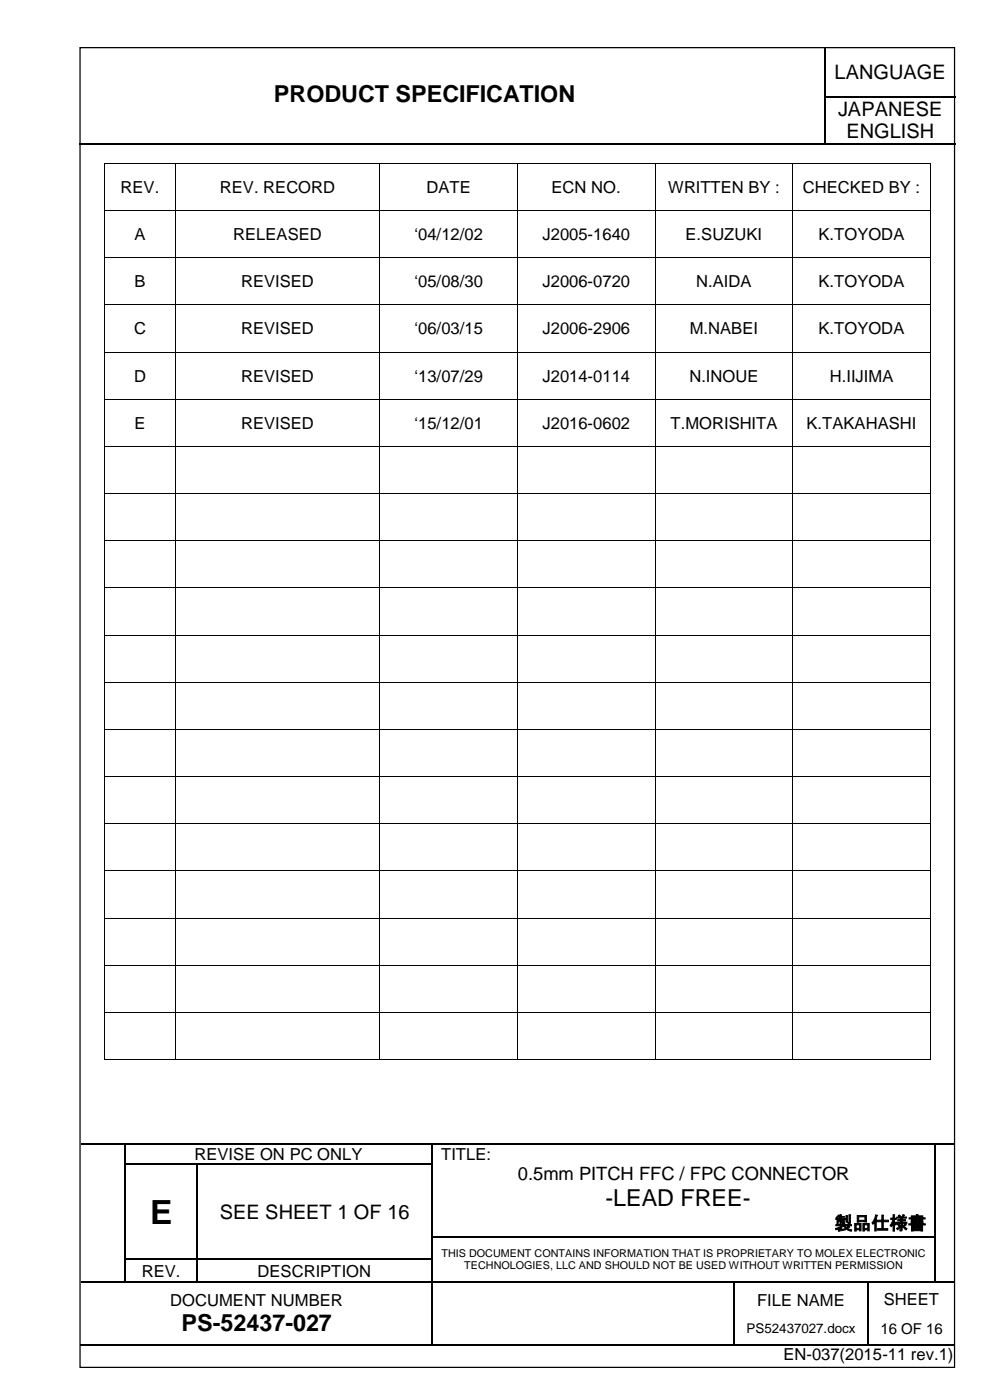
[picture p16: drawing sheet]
<svg xmlns="http://www.w3.org/2000/svg" width="210mm" height="297mm" viewBox="0 0 210 297" stroke-linecap="round" stroke-linejoin="round" font-family="sans-serif">
<defs><g id="words">
<text font-size="7.1" x="31.8" y="259.6">E</text>
<g font-size="5">
<text x="58.1" y="21.6">PRODUCT SPECIFICATION</text>
<text x="128.3" y="255.9">-LEAD FREE-</text>
<text x="38.5" y="282.4">PS-52437-027</text>
</g>
<g font-size="4.2">
<text x="176.9" y="16.7">LANGUAGE</text>
<text x="177.7" y="24.5">JAPANESE</text>
<text x="179.4" y="29.4">ENGLISH</text>
<text x="46.6" y="258.5">SEE SHEET 1 OF 16</text>
</g>
<g font-size="3.9">
<text x="109.8" y="250.4">0.5mm PITCH FFC / FPC CONNECTOR</text>
<text x="176.9" y="260.9">製品仕様書</text>
</g>
<g font-size="3.5">
<text x="25.6" y="40.9">REV.</text>
<text x="46.6" y="40.9">REV. RECORD</text>
<text x="90.4" y="40.9">DATE</text>
<text x="116.9" y="40.9">ECN NO.</text>
<text x="141.6" y="40.9">WRITTEN BY :</text>
<text x="170.2" y="40.9">CHECKED BY :</text>
<text x="28.5" y="50.9">A</text>
<text x="49.5" y="50.9">RELEASED</text>
<text x="87.9" y="50.9">‘04/12/02</text>
<text x="115" y="50.9">J2005-1640</text>
<text x="145.4" y="50.9">E.SUZUKI</text>
<text x="173.6" y="50.9">K.TOYODA</text>
<text x="28.5" y="60.9">B</text>
<text x="51.1" y="60.9">REVISED</text>
<text x="87.9" y="60.9">‘05/08/30</text>
<text x="115" y="60.9">J2006-0720</text>
<text x="147.6" y="60.9">N.AIDA</text>
<text x="173.6" y="60.9">K.TOYODA</text>
<text x="28.5" y="71">C</text>
<text x="51.1" y="71">REVISED</text>
<text x="87.9" y="71">‘06/03/15</text>
<text x="115" y="71">J2006-2906</text>
<text x="146.2" y="71">M.NABEI</text>
<text x="173.6" y="71">K.TOYODA</text>
<text x="28.5" y="80.9">D</text>
<text x="51.1" y="80.9">REVISED</text>
<text x="87.9" y="80.9">‘13/07/29</text>
<text x="115" y="80.9">J2014-0114</text>
<text x="146.2" y="80.9">N.INOUE</text>
<text x="175.9" y="80.9">H.IIJIMA</text>
<text x="28.5" y="90.9">E</text>
<text x="51.1" y="90.9">REVISED</text>
<text x="87.9" y="90.9">‘15/12/01</text>
<text x="115" y="90.9">J2016-0602</text>
<text x="142.1" y="90.9">T.MORISHITA</text>
<text x="171" y="90.9">K.TAKAHASHI</text>
<text x="41.2" y="246">REVISE ON PC ONLY</text>
<text x="93.5" y="246">TITLE:</text>
<text x="30.1" y="270.8">REV.</text>
<text x="54.6" y="270.8">DESCRIPTION</text>
<text x="36.1" y="277">DOCUMENT NUMBER</text>
<text x="160.5" y="277">FILE NAME</text>
<text x="187.4" y="276.8">SHEET</text>
<text x="166.1" y="288.6">EN-037(2015-11 rev.1)</text>
</g>
<text font-size="3.2" x="186.6" y="283">16 OF 16</text>
<text font-size="2.8" x="158.3" y="282.8">PS52437027.docx</text>
<g font-size="2.3">
<text x="93.6" y="266.6">THIS DOCUMENT CONTAINS INFORMATION THAT IS PROPRIETARY TO MOLEX ELECTRONIC</text>
<text x="98.4" y="269.3">TECHNOLOGIES, LLC AND SHOULD NOT BE USED WITHOUT WRITTEN PERMISSION</text>
</g>
</g></defs>
<g fill="none" stroke="#000" stroke-width=".25">
<path d="M175 10.2v10.2M16.8 30.4h158M175 20.6v9.7M175.1 20.5h27.4M175.1 30.4h27.4M17.2 242.6h9.3M26.6 242.8v4M26.6 247.1v4.8M26.6 252.2v4.9M26.6 257.3v4.9M26.7 242.6h64.8M26.7 247h15"/>
<path d="M41.8 247.1v4.8M41.8 252.2v4.9M41.8 257.3v4.9M42 247h49.5M91.6 242.8v4M91.6 247.1v4.8M91.6 252.2v4.9M91.6 257.3v4.9M91.8 242.6h106.3M198.2 242.8v4M198.2 247.1v4.8M198.2 252.2v4.9"/>
<path d="M198.2 257.3v4.9M198.4 242.6h4M17.2 272h9.3M26.6 262.5v4.6M26.6 267.3v4.6M26.7 267.2h15M26.7 272h15M41.8 262.5v4.6M41.8 267.3v4.6M42 267.2h49.5M42 272h49.5M91.6 262.5v4.6"/>
<path d="M91.6 267.3v4.6M91.6 272.2v12.9M91.8 262.3h106.3M91.8 272h63.7M155.6 272.2v12.9M155.7 272h28.2M184 272.2v12.9M184.1 272h14M198.2 262.5v4.6M198.2 267.3v4.6M198.4 272h4M16.9 285.2h74.6"/>
<path d="M91.8 285.2h63.7M155.7 285.2h28.2M184.1 285.2h18.3"/>
</g>
<g fill="#000">
<path d="M174.8 20.4h.3v.2h-.3z" fill-rule="evenodd"/>
<path d="M174.8 30.3h.3v.3h-.3z" fill-rule="evenodd"/>
<path d="M26.5 242.5h.2v.3h-.2z" fill-rule="evenodd"/>
<path d="M26.5 246.8h.2v.3h-.2z" fill-rule="evenodd"/>
<path d="M26.5 251.9h.2v.3h-.2z" fill-rule="evenodd"/>
<path d="M26.5 257.1h.2v.2h-.2z" fill-rule="evenodd"/>
<path d="M41.7 246.8h.3v.3h-.3z" fill-rule="evenodd"/>
<path d="M41.7 251.9h.3v.3h-.3z" fill-rule="evenodd"/>
<path d="M41.7 257.1h.3v.2h-.3z" fill-rule="evenodd"/>
<path d="M91.5 242.5h.3v.3h-.3z" fill-rule="evenodd"/>
<path d="M91.5 246.8h.3v.3h-.3z" fill-rule="evenodd"/>
<path d="M91.5 251.9h.3v.3h-.3z" fill-rule="evenodd"/>
<path d="M91.5 257.1h.3v.2h-.3z" fill-rule="evenodd"/>
<path d="M198.1 242.5h.3v.3h-.3z" fill-rule="evenodd"/>
<path d="M198.1 246.8h.3v.3h-.3z" fill-rule="evenodd"/>
<path d="M198.1 251.9h.3v.3h-.3z" fill-rule="evenodd"/>
<path d="M198.1 257.1h.3v.2h-.3z" fill-rule="evenodd"/>
<path d="M26.5 262.2h.2v.3h-.2z" fill-rule="evenodd"/>
<path d="M26.5 267.1h.2v.2h-.2z" fill-rule="evenodd"/>
<path d="M26.5 271.9h.2v.3h-.2z" fill-rule="evenodd"/>
<path d="M41.7 262.2h.3v.3h-.3z" fill-rule="evenodd"/>
<path d="M41.7 267.1h.3v.2h-.3z" fill-rule="evenodd"/>
<path d="M41.7 271.9h.3v.3h-.3z" fill-rule="evenodd"/>
<path d="M91.5 262.2h.3v.3h-.3z" fill-rule="evenodd"/>
<path d="M91.5 267.1h.3v.2h-.3z" fill-rule="evenodd"/>
<path d="M91.5 271.9h.3v.3h-.3z" fill-rule="evenodd"/>
<path d="M155.5 271.9h.2v.3h-.2z" fill-rule="evenodd"/>
<path d="M183.9 271.9h.2v.3h-.2z" fill-rule="evenodd"/>
<path d="M198.1 262.2h.3v.3h-.3z" fill-rule="evenodd"/>
<path d="M198.1 267.1h.3v.2h-.3z" fill-rule="evenodd"/>
<path d="M198.1 271.9h.3v.3h-.3z" fill-rule="evenodd"/>
<path d="M91.5 285.1h.3v.3h-.3z" fill-rule="evenodd"/>
<path d="M155.5 285.1h.2v.3h-.2z" fill-rule="evenodd"/>
<path d="M183.9 285.1h.2v.3h-.2z" fill-rule="evenodd"/>
</g>
<path d="M55.6 15.8h112.4v9.7h-112.4z" fill-rule="evenodd" fill="#fff"/>
<path d="M17 10.1h185.4v280h-185.4z" fill="none" stroke="#000" stroke-width=".26"/>
<g fill="#000">
<path d="M22.1 34.6h.2v.2h-.2z" fill-rule="evenodd"/>
<path d="M22.1 34.6h.2v.2h-.2z" fill-rule="evenodd"/>
<path d="M37.1 34.6h.2v.2h-.2z" fill-rule="evenodd"/>
<path d="M80.5 34.6h.1v.2h-.1z" fill-rule="evenodd"/>
<path d="M109.6 34.6h.2v.2h-.2z" fill-rule="evenodd"/>
<path d="M138.8 34.6h.2v.2h-.2z" fill-rule="evenodd"/>
<path d="M168 34.6h.1v.2h-.1z" fill-rule="evenodd"/>
<path d="M197.2 34.6h.2v.2h-.2z" fill-rule="evenodd"/>
<path d="M197.2 34.6h.2v.2h-.2z" fill-rule="evenodd"/>
<path d="M22.1 44.6h.2v.2h-.2z" fill-rule="evenodd"/>
<path d="M22.1 54.6h.2v.2h-.2z" fill-rule="evenodd"/>
<path d="M37.1 44.6h.2v.2h-.2z" fill-rule="evenodd"/>
<path d="M37.1 54.6h.2v.2h-.2z" fill-rule="evenodd"/>
<path d="M80.5 44.6h.1v.2h-.1z" fill-rule="evenodd"/>
<path d="M80.5 54.6h.1v.2h-.1z" fill-rule="evenodd"/>
<path d="M109.6 44.6h.2v.2h-.2z" fill-rule="evenodd"/>
<path d="M109.6 54.6h.2v.2h-.2z" fill-rule="evenodd"/>
<path d="M138.8 44.6h.2v.2h-.2z" fill-rule="evenodd"/>
<path d="M138.8 54.6h.2v.2h-.2z" fill-rule="evenodd"/>
<path d="M168 44.6h.1v.2h-.1z" fill-rule="evenodd"/>
<path d="M168 54.6h.1v.2h-.1z" fill-rule="evenodd"/>
<path d="M197.2 44.6h.2v.2h-.2z" fill-rule="evenodd"/>
<path d="M197.2 54.6h.2v.2h-.2z" fill-rule="evenodd"/>
<path d="M22.1 64.6h.2v.2h-.2z" fill-rule="evenodd"/>
<path d="M22.1 74.6h.2v.2h-.2z" fill-rule="evenodd"/>
<path d="M37.1 64.6h.2v.2h-.2z" fill-rule="evenodd"/>
<path d="M37.1 74.6h.2v.2h-.2z" fill-rule="evenodd"/>
<path d="M80.5 64.6h.1v.2h-.1z" fill-rule="evenodd"/>
<path d="M80.5 74.6h.1v.2h-.1z" fill-rule="evenodd"/>
<path d="M109.6 64.6h.2v.2h-.2z" fill-rule="evenodd"/>
<path d="M109.6 74.6h.2v.2h-.2z" fill-rule="evenodd"/>
<path d="M138.8 64.6h.2v.2h-.2z" fill-rule="evenodd"/>
<path d="M138.8 74.6h.2v.2h-.2z" fill-rule="evenodd"/>
<path d="M168 64.6h.1v.2h-.1z" fill-rule="evenodd"/>
<path d="M168 74.6h.1v.2h-.1z" fill-rule="evenodd"/>
<path d="M197.2 64.6h.2v.2h-.2z" fill-rule="evenodd"/>
<path d="M197.2 74.6h.2v.2h-.2z" fill-rule="evenodd"/>
<path d="M22.1 84.6h.2v.2h-.2z" fill-rule="evenodd"/>
<path d="M22.1 94.6h.2v.2h-.2z" fill-rule="evenodd"/>
<path d="M37.1 84.6h.2v.2h-.2z" fill-rule="evenodd"/>
<path d="M37.1 94.6h.2v.2h-.2z" fill-rule="evenodd"/>
<path d="M80.5 84.6h.1v.2h-.1z" fill-rule="evenodd"/>
<path d="M80.5 94.6h.1v.2h-.1z" fill-rule="evenodd"/>
<path d="M109.6 84.6h.2v.2h-.2z" fill-rule="evenodd"/>
<path d="M109.6 94.6h.2v.2h-.2z" fill-rule="evenodd"/>
<path d="M138.8 84.6h.2v.2h-.2z" fill-rule="evenodd"/>
<path d="M138.8 94.6h.2v.2h-.2z" fill-rule="evenodd"/>
<path d="M168 84.6h.1v.2h-.1z" fill-rule="evenodd"/>
<path d="M168 94.6h.1v.2h-.1z" fill-rule="evenodd"/>
<path d="M197.2 84.6h.2v.2h-.2z" fill-rule="evenodd"/>
<path d="M197.2 94.6h.2v.2h-.2z" fill-rule="evenodd"/>
<path d="M22.1 104.6h.2v.2h-.2z" fill-rule="evenodd"/>
<path d="M22.1 114.6h.2v.2h-.2z" fill-rule="evenodd"/>
<path d="M37.1 104.6h.2v.2h-.2z" fill-rule="evenodd"/>
<path d="M37.1 114.6h.2v.2h-.2z" fill-rule="evenodd"/>
<path d="M80.5 104.6h.1v.2h-.1z" fill-rule="evenodd"/>
<path d="M80.5 114.6h.1v.2h-.1z" fill-rule="evenodd"/>
<path d="M109.6 104.6h.2v.2h-.2z" fill-rule="evenodd"/>
<path d="M109.6 114.6h.2v.2h-.2z" fill-rule="evenodd"/>
<path d="M138.8 104.6h.2v.2h-.2z" fill-rule="evenodd"/>
<path d="M138.8 114.6h.2v.2h-.2z" fill-rule="evenodd"/>
<path d="M168 104.6h.1v.2h-.1z" fill-rule="evenodd"/>
<path d="M168 114.6h.1v.2h-.1z" fill-rule="evenodd"/>
<path d="M197.2 104.6h.2v.2h-.2z" fill-rule="evenodd"/>
<path d="M197.2 114.6h.2v.2h-.2z" fill-rule="evenodd"/>
<path d="M22.1 124.6h.2v.2h-.2z" fill-rule="evenodd"/>
<path d="M22.1 134.6h.2v.2h-.2z" fill-rule="evenodd"/>
<path d="M37.1 124.6h.2v.2h-.2z" fill-rule="evenodd"/>
<path d="M37.1 134.6h.2v.2h-.2z" fill-rule="evenodd"/>
<path d="M80.5 124.6h.1v.2h-.1z" fill-rule="evenodd"/>
<path d="M80.5 134.6h.1v.2h-.1z" fill-rule="evenodd"/>
<path d="M109.6 124.6h.2v.2h-.2z" fill-rule="evenodd"/>
<path d="M109.6 134.6h.2v.2h-.2z" fill-rule="evenodd"/>
<path d="M138.8 124.6h.2v.2h-.2z" fill-rule="evenodd"/>
<path d="M138.8 134.6h.2v.2h-.2z" fill-rule="evenodd"/>
<path d="M168 124.6h.1v.2h-.1z" fill-rule="evenodd"/>
<path d="M168 134.6h.1v.2h-.1z" fill-rule="evenodd"/>
<path d="M197.2 124.6h.2v.2h-.2z" fill-rule="evenodd"/>
<path d="M197.2 134.6h.2v.2h-.2z" fill-rule="evenodd"/>
<path d="M22.1 144.6h.2v.2h-.2z" fill-rule="evenodd"/>
<path d="M22.1 154.7h.2v.1h-.2z" fill-rule="evenodd"/>
<path d="M37.1 144.6h.2v.2h-.2z" fill-rule="evenodd"/>
<path d="M37.1 154.7h.2v.1h-.2z" fill-rule="evenodd"/>
<path d="M80.5 144.6h.1v.2h-.1z" fill-rule="evenodd"/>
<path d="M80.5 154.7h.1v.1h-.1z" fill-rule="evenodd"/>
<path d="M109.6 144.6h.2v.2h-.2z" fill-rule="evenodd"/>
<path d="M109.6 154.7h.2v.1h-.2z" fill-rule="evenodd"/>
<path d="M138.8 144.6h.2v.2h-.2z" fill-rule="evenodd"/>
<path d="M138.8 154.7h.2v.1h-.2z" fill-rule="evenodd"/>
<path d="M168 144.6h.1v.2h-.1z" fill-rule="evenodd"/>
<path d="M168 154.7h.1v.1h-.1z" fill-rule="evenodd"/>
<path d="M197.2 144.6h.2v.2h-.2z" fill-rule="evenodd"/>
<path d="M197.2 154.7h.2v.1h-.2z" fill-rule="evenodd"/>
<path d="M22.1 164.7h.2v.1h-.2z" fill-rule="evenodd"/>
<path d="M22.1 174.6h.2v.2h-.2z" fill-rule="evenodd"/>
<path d="M37.1 164.7h.2v.1h-.2z" fill-rule="evenodd"/>
<path d="M37.1 174.6h.2v.2h-.2z" fill-rule="evenodd"/>
<path d="M80.5 164.7h.1v.1h-.1z" fill-rule="evenodd"/>
<path d="M80.5 174.6h.1v.2h-.1z" fill-rule="evenodd"/>
<path d="M109.6 164.7h.2v.1h-.2z" fill-rule="evenodd"/>
<path d="M109.6 174.6h.2v.2h-.2z" fill-rule="evenodd"/>
<path d="M138.8 164.7h.2v.1h-.2z" fill-rule="evenodd"/>
<path d="M138.8 174.6h.2v.2h-.2z" fill-rule="evenodd"/>
<path d="M168 164.7h.1v.1h-.1z" fill-rule="evenodd"/>
<path d="M168 174.6h.1v.2h-.1z" fill-rule="evenodd"/>
<path d="M197.2 164.7h.2v.1h-.2z" fill-rule="evenodd"/>
<path d="M197.2 174.6h.2v.2h-.2z" fill-rule="evenodd"/>
<path d="M22.1 184.6h.2v.2h-.2z" fill-rule="evenodd"/>
<path d="M22.1 194.7h.2v.1h-.2z" fill-rule="evenodd"/>
<path d="M37.1 184.6h.2v.2h-.2z" fill-rule="evenodd"/>
<path d="M37.1 194.7h.2v.1h-.2z" fill-rule="evenodd"/>
<path d="M80.5 184.6h.1v.2h-.1z" fill-rule="evenodd"/>
<path d="M80.5 194.7h.1v.1h-.1z" fill-rule="evenodd"/>
<path d="M109.6 184.6h.2v.2h-.2z" fill-rule="evenodd"/>
<path d="M109.6 194.7h.2v.1h-.2z" fill-rule="evenodd"/>
<path d="M138.8 184.6h.2v.2h-.2z" fill-rule="evenodd"/>
<path d="M138.8 194.7h.2v.1h-.2z" fill-rule="evenodd"/>
<path d="M168 184.6h.1v.2h-.1z" fill-rule="evenodd"/>
<path d="M168 194.7h.1v.1h-.1z" fill-rule="evenodd"/>
<path d="M197.2 184.6h.2v.2h-.2z" fill-rule="evenodd"/>
<path d="M197.2 194.7h.2v.1h-.2z" fill-rule="evenodd"/>
<path d="M22.1 204.7h.2v.1h-.2z" fill-rule="evenodd"/>
<path d="M22.1 214.7h.2v.1h-.2z" fill-rule="evenodd"/>
<path d="M37.1 204.7h.2v.1h-.2z" fill-rule="evenodd"/>
<path d="M37.1 214.7h.2v.1h-.2z" fill-rule="evenodd"/>
<path d="M80.5 204.7h.1v.1h-.1z" fill-rule="evenodd"/>
<path d="M80.5 214.7h.1v.1h-.1z" fill-rule="evenodd"/>
<path d="M109.6 204.7h.2v.1h-.2z" fill-rule="evenodd"/>
<path d="M109.6 214.7h.2v.1h-.2z" fill-rule="evenodd"/>
<path d="M138.8 204.7h.2v.1h-.2z" fill-rule="evenodd"/>
<path d="M138.8 214.7h.2v.1h-.2z" fill-rule="evenodd"/>
<path d="M168 204.7h.1v.1h-.1z" fill-rule="evenodd"/>
<path d="M168 214.7h.1v.1h-.1z" fill-rule="evenodd"/>
<path d="M197.2 204.7h.2v.1h-.2z" fill-rule="evenodd"/>
<path d="M197.2 214.7h.2v.1h-.2z" fill-rule="evenodd"/>
<path d="M22.1 224.7h.2v.1h-.2z" fill-rule="evenodd"/>
<path d="M22.1 224.7h.2v.1h-.2z" fill-rule="evenodd"/>
<path d="M37.1 224.7h.2v.1h-.2z" fill-rule="evenodd"/>
<path d="M80.5 224.7h.1v.1h-.1z" fill-rule="evenodd"/>
<path d="M109.6 224.7h.2v.1h-.2z" fill-rule="evenodd"/>
<path d="M138.8 224.7h.2v.1h-.2z" fill-rule="evenodd"/>
<path d="M168 224.7h.1v.1h-.1z" fill-rule="evenodd"/>
<path d="M197.2 224.7h.2v.1h-.2z" fill-rule="evenodd"/>
<path d="M197.2 224.7h.2v.1h-.2z" fill-rule="evenodd"/>
</g>
<g fill="none" stroke="#000" stroke-width=".21">
<path d="M22.2 34.8v9.8M22.3 34.7h14.8M37.2 34.8v9.8M37.3 34.7h43.1M80.5 34.8v9.8M80.6 34.7h29M109.7 34.8v9.8M109.8 34.7h29M138.9 34.8v9.8M139 34.7h29M168.1 34.8v9.8M168.1 34.7h29.1"/>
<path d="M197.3 34.8v9.8M22.2 44.8v9.8M22.2 54.8v9.8M22.3 44.7h14.8M22.3 54.7h14.8M37.2 44.8v9.8M37.2 54.8v9.8M37.3 44.7h43.1M37.3 54.7h43.1M80.5 44.8v9.8M80.5 54.8v9.8M80.6 44.7h29"/>
<path d="M80.6 54.7h29M109.7 44.8v9.8M109.7 54.8v9.8M109.8 44.7h29M109.8 54.7h29M138.9 44.8v9.8M138.9 54.8v9.8M139 44.7h29M139 54.7h29M168.1 44.8v9.8M168.1 54.8v9.8M168.1 44.7h29.1"/>
<path d="M168.1 54.7h29.1M197.3 44.8v9.8M197.3 54.8v9.8M22.2 64.8v9.8M22.2 74.8v9.8M22.3 64.7h14.8M22.3 74.7h14.8M37.2 64.8v9.8M37.2 74.8v9.8M37.3 64.7h43.1M37.3 74.7h43.1M80.5 64.8v9.8"/>
<path d="M80.5 74.8v9.8M80.6 64.7h29M80.6 74.7h29M109.7 64.8v9.8M109.7 74.8v9.8M109.8 64.7h29M109.8 74.7h29M138.9 64.8v9.8M138.9 74.8v9.8M139 64.7h29M139 74.7h29M168.1 64.8v9.8"/>
<path d="M168.1 74.8v9.8M168.1 64.7h29.1M168.1 74.7h29.1M197.3 64.8v9.8M197.3 74.8v9.8M22.2 84.8v9.8M22.2 94.8v9.8M22.3 84.7h14.8M22.3 94.7h14.8M37.2 84.8v9.8M37.2 94.8v9.8M37.3 84.7h43.1"/>
<path d="M37.3 94.7h43.1M80.5 84.8v9.8M80.5 94.8v9.8M80.6 84.7h29M80.6 94.7h29M109.7 84.8v9.8M109.7 94.8v9.8M109.8 84.7h29M109.8 94.7h29M138.9 84.8v9.8M138.9 94.8v9.8M139 84.7h29"/>
<path d="M139 94.7h29M168.1 84.8v9.8M168.1 94.8v9.8M168.1 84.7h29.1M168.1 94.7h29.1M197.3 84.8v9.8M197.3 94.8v9.8M22.2 104.8v9.8M22.2 114.8v9.8M22.3 104.7h14.8M22.3 114.7h14.8M37.2 104.8v9.8"/>
<path d="M37.2 114.8v9.8M37.3 104.7h43.1M37.3 114.7h43.1M80.5 104.8v9.8M80.5 114.8v9.8M80.6 104.7h29M80.6 114.7h29M109.7 104.8v9.8M109.7 114.8v9.8M109.8 104.7h29M109.8 114.7h29M138.9 104.8v9.8"/>
<path d="M138.9 114.8v9.8M139 104.7h29M139 114.7h29M168.1 104.8v9.8M168.1 114.8v9.8M168.1 104.7h29.1M168.1 114.7h29.1M197.3 104.8v9.8M197.3 114.8v9.8M22.2 124.8v9.8M22.2 134.8v9.8M22.3 124.7h14.8"/>
<path d="M22.3 134.7h14.8M37.2 124.8v9.8M37.2 134.8v9.8M37.3 124.7h43.1M37.3 134.7h43.1M80.5 124.8v9.8M80.5 134.8v9.8M80.6 124.7h29M80.6 134.7h29M109.7 124.8v9.8M109.7 134.8v9.8M109.8 124.7h29"/>
<path d="M109.8 134.7h29M138.9 124.8v9.8M138.9 134.8v9.8M139 124.7h29M139 134.7h29M168.1 124.8v9.8M168.1 134.8v9.8M168.1 124.7h29.1M168.1 134.7h29.1M197.3 124.8v9.8M197.3 134.8v9.8M22.2 144.8v9.9"/>
<path d="M22.2 154.8v9.9M22.3 144.7h14.8M22.3 154.7h14.8M37.2 144.8v9.9M37.2 154.8v9.9M37.3 144.7h43.1M37.3 154.7h43.1M80.5 144.8v9.9M80.5 154.8v9.9M80.6 144.7h29M80.6 154.7h29M109.7 144.8v9.9"/>
<path d="M109.7 154.8v9.9M109.8 144.7h29M109.8 154.7h29M138.9 144.8v9.9M138.9 154.8v9.9M139 144.7h29M139 154.7h29M168.1 144.8v9.9M168.1 154.8v9.9M168.1 144.7h29.1M168.1 154.7h29.1M197.3 144.8v9.9"/>
<path d="M197.3 154.8v9.9M22.2 164.8v9.8M22.2 174.8v9.8M22.3 164.7h14.8M22.3 174.7h14.8M37.2 164.8v9.8M37.2 174.8v9.8M37.3 164.7h43.1M37.3 174.7h43.1M80.5 164.8v9.8M80.5 174.8v9.8M80.6 164.7h29"/>
<path d="M80.6 174.7h29M109.7 164.8v9.8M109.7 174.8v9.8M109.8 164.7h29M109.8 174.7h29M138.9 164.8v9.8M138.9 174.8v9.8M139 164.7h29M139 174.7h29M168.1 164.8v9.8M168.1 174.8v9.8M168.1 164.7h29.1"/>
<path d="M168.1 174.7h29.1M197.3 164.8v9.8M197.3 174.8v9.8M22.2 184.8v9.9M22.2 194.8v9.9M22.3 184.7h14.8M22.3 194.8h14.8M37.2 184.8v9.9M37.2 194.8v9.9M37.3 184.7h43.1M37.3 194.8h43.1M80.5 184.8v9.9"/>
<path d="M80.5 194.8v9.9M80.6 184.7h29M80.6 194.8h29M109.7 184.8v9.9M109.7 194.8v9.9M109.8 184.7h29M109.8 194.8h29M138.9 184.8v9.9M138.9 194.8v9.9M139 184.7h29M139 194.8h29M168.1 184.8v9.9"/>
<path d="M168.1 194.8v9.9M168.1 184.7h29.1M168.1 194.8h29.1M197.3 184.8v9.9M197.3 194.8v9.9M22.2 204.8v9.9M22.2 214.8v9.9M22.3 204.7h14.8M22.3 214.7h14.8M37.2 204.8v9.9M37.2 214.8v9.9M37.3 204.7h43.1"/>
<path d="M37.3 214.7h43.1M80.5 204.8v9.9M80.5 214.8v9.9M80.6 204.7h29M80.6 214.7h29M109.7 204.8v9.9M109.7 214.8v9.9M109.8 204.7h29M109.8 214.7h29M138.9 204.8v9.9M138.9 214.8v9.9M139 204.7h29"/>
<path d="M139 214.7h29M168.1 204.8v9.9M168.1 214.8v9.9M168.1 204.7h29.1M168.1 214.7h29.1M197.3 204.8v9.9M197.3 214.8v9.9M22.3 224.7h14.8M37.3 224.7h43.1M80.6 224.7h29M109.8 224.7h29M139 224.7h29"/>
<path d="M168.1 224.7h29.1"/>
</g>
<use href="#words"/>
</svg>
